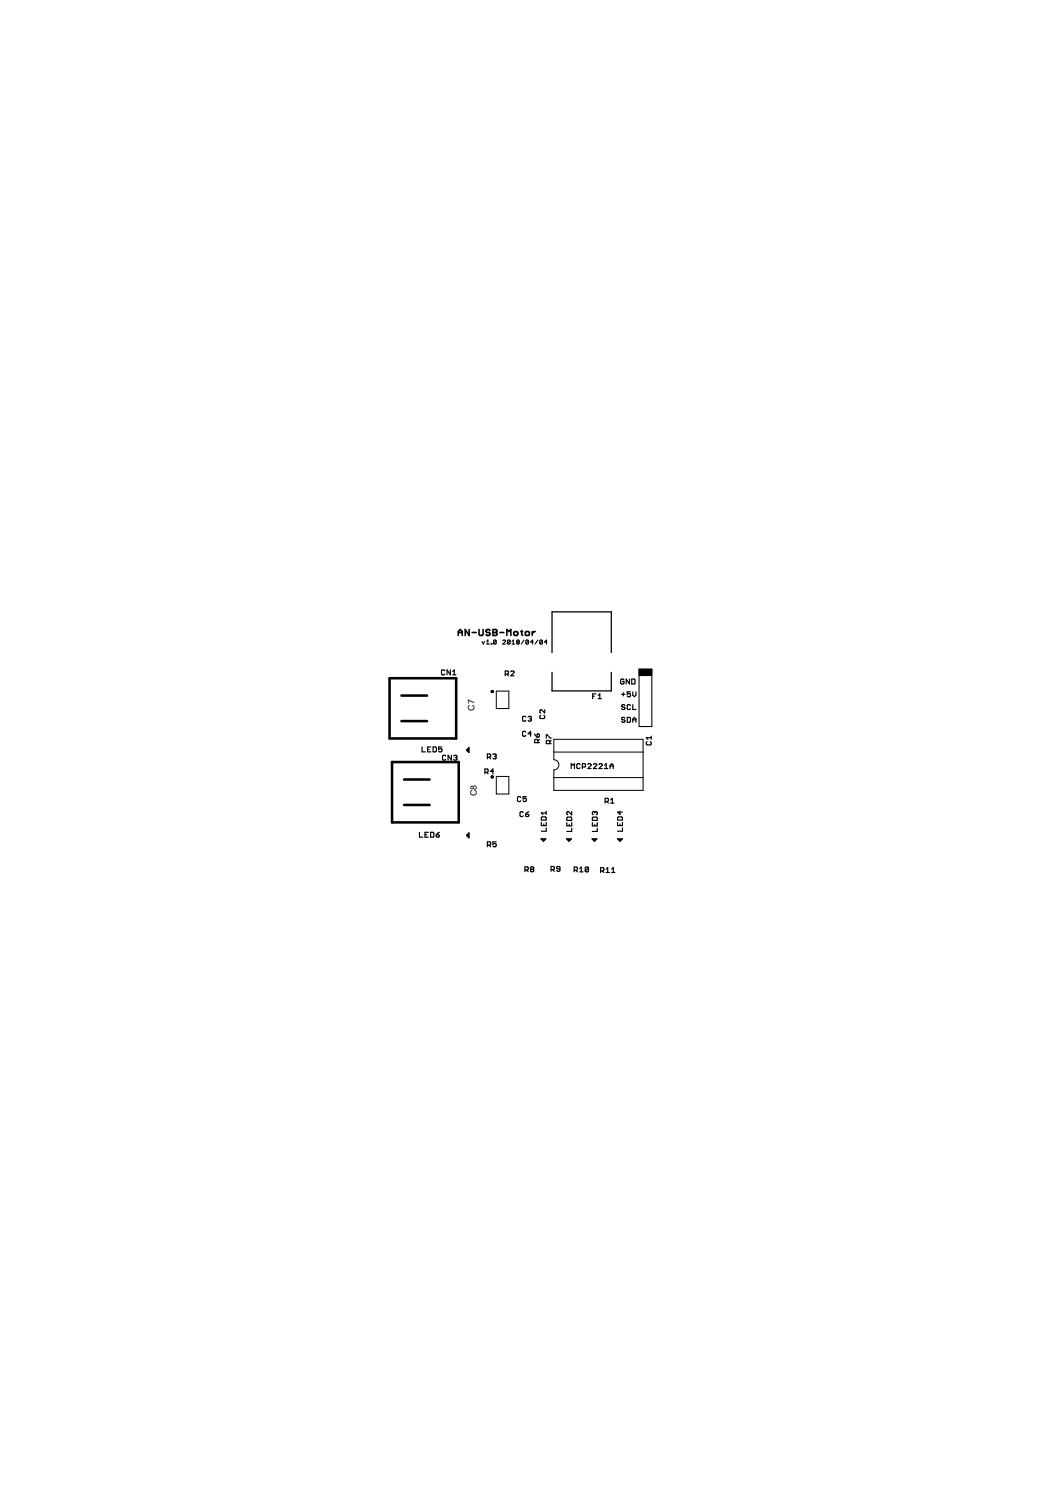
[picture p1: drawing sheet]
<svg xmlns="http://www.w3.org/2000/svg" width="210mm" height="297mm" viewBox="0 0 210 297" stroke-linecap="round" stroke-linejoin="round" font-family="sans-serif">
<defs><g id="words">
<g font-size="2">
<text x="94.4" y="141.4" transform="rotate(-90 94.4 141.4)">C7</text>
<text x="94.9" y="158.4" transform="rotate(-90 94.9 158.4)">C8</text>
</g>
</g></defs>
<g fill="none" stroke="#000" stroke-width=".23">
<path d="M88.5 133.5l-.2-.2h-.3l-.2 .2v.6l.2 .2h.3l.2-.2M89.6 133.3v1l-.7-1v1M90.1 134.3h.6M90.1 133.6l.3-.3v1M100.5 134.1h.5l.2-.1v-.4l-.2-.1h-.5v1M100.9 134.1l.3 .4M101.6 133.6l.2-.1 .5 .1v.2l-.7 .7h.7M117.9 138.5h.3M118.6 138h-.7v1M119 138.4l.3-.4v1M119 139h.7M123.7 138.1h.6"/>
<path d="M124 137.8v.7M124.1 135.3l-.1-.2h-.3l-.2 .2v.6l.5 .2 .1-.2v-.3h-.3M125.2 135.1v1l-.6-1v1M125.4 137.6h-.6v.5l.5-.1 .1 .5-.1 .1h-.4l-.1-.1M125.7 135.1h.5l.1 .2v.6l-.1 .2h-.5zM125.9 137.6v.7l.3 .3 .3-.3v-.7M84 148.6v1h.6M85.1 149.1h.3M85.7 148.6h-.6v1h.6M86.2 148.6h.5l.1 .2v.6l-.1 .2h-.5zM87.9 148.6h-.6v.5l.3-.2 .3 .2v.3l-.1 .2h-.4l-.1-.2M88.7 150.4l-.2-.1h-.3l-.1 .1v.7l.1 .1 .5-.1"/>
<path d="M89.8 150.3v.9l-.6-.9v.9M90.3 150.4l.1-.1h.3l.2 .1-.2 .3M90.6 150.7h.1M90.7 150.7l.2 .2-.2 .3-.4-.1M96.5 153.6h.5l.1-.1-.1-.5h-.5v1M96.8 153.6l.3 .4M97 150.6h.5l.1-.1v-.3l-.1-.2h-.5v1M97.3 150.6l.3 .4M98.1 150.2l.5-.2 .1 .2-.1 .3M98.2 153.5h-.6l.5-.5v1M98.4 150.5h.2M98.6 150.5l.1 .1-.1 .4h-.4l-.1-.2"/>
<path d="M103.6 158.7l-.2-.2h-.3l-.1 .2v.6l.1 .2h.3l.2-.2M104.6 142.7l-.1-.2-.5 .2v.6l.1 .2h.4l.1-.2M104.6 145.7l-.1-.2h-.4l-.1 .2v.6l.1 .2 .5-.2M104.7 158.5h-.6v.5l.5-.2 .1 .5-.1 .2h-.4l-.1-.2M105.1 142.7l.5-.2 .1 .2-.1 .3M105.4 143h.2M105.6 143l.1 .2-.1 .3h-.4l-.1-.2M105.7 146h-.6l.5-.5v1M106.4 146l.4 .7M107 147.8v-.5l-.2-.2h-.3l-.1 .2v.5h.9M107 146l.3 .2v.3l-.1 .2h-.4v-.5zM107.3 147.1l-.3 .3"/>
<path d="M107.6 142.3l-.2 .2v.3l.2 .2h.6l.2-.2v-.3l-.2-.2M108.4 141.2v.7l-.7-.7-.3 .2v.3l.2 .2M108.7 146.9v-.7l1 .7M109.3 148v-.5l-.1-.2-.5 .2v.5h1M109.7 147.3l-.4 .3M113.6 152.9v-1l.4 .4 .3-.4v1M115.4 152.1l-.2-.2h-.3l-.1 .2v.6l.1 .2h.3l.2-.2M115.9 152.6h.5l.1-.2-.1-.5h-.5v1M117 152.1l.1-.2h.4l.1 .2-.6 .8h.6M118.1 152.1l.1-.2h.4l.1 .2-.6 .8h.6M119.2 152.1l.1-.2h.4l.1 .2-.6 .8h.6M120.3 152.9h.6"/>
<path d="M120.3 152.3l.3-.4v1M120.4 159.5h.5l.2-.2v-.3l-.2-.2h-.5v1M120.7 159.5l.4 .3M121.4 152.9v-.6l.3-.4 .3 .4v.6M121.4 152.4h.6M121.5 159.2l.3-.4v1M121.5 159.8h.7M124.3 140.4l-.1-.2h-.4l-.1 .2 .1 .3h.4l.1 .1-.1 .4h-.4l-.1-.2M124.3 142.9l-.1-.2h-.4l-.1 .2 .1 .3h.4l.1 .2-.1 .3h-.4l-.1-.2M124.8 142.7h.5l.1 .2v.6l-.1 .2h-.5zM125.4 140.4l-.1-.2h-.4l-.1 .2v.6l.1 .2h.4l.1-.2M125.9 140.2v1h.6"/>
<path d="M125.9 143.7v-.7l.3-.3 .3 .3v.7M125.9 143.2h.6M128.7 147.6l-.1 .1 .1 .5h.7l.2-.2v-.3l-.2-.1M129.6 146.5v.6M129.6 146.8h-1l.3 .3M83.5 165.6v1h.6M84.6 166.1h.3M85.2 165.6h-.6v1h.6M85.7 165.6h.5l.1 .2v.6l-.1 .2h-.5zM86.8 166.1h.5l.1 .3-.5 .2zM87.4 165.6l-.6 .5M97 168.1h.5l.1-.1v-.4l-.1-.1h-.5v1"/>
<path d="M97.3 168.1l.3 .4M98.7 167.5h-.6v.5l.3-.2 .3 .2v.3l-.1 .2h-.4l-.1-.2M104.1 161.6l-.2-.1-.4 .1v.7l.1 .2 .5-.2M104.4 173.1h.5l.2-.1v-.4l-.2-.1h-.5v.9M104.6 162h.5l.1 .3-.5 .2-.1-.2zM104.8 173.1l.3 .3M105.2 161.5l-.6 .5M105.7 173l-.1 .1 .1 .3h.3l.2-.1-.2-.3M105.7 173l-.1-.2 .1-.3 .5 .1-.2 .4M105.7 173h.3M107.7 162.7l.2-.2h.6l.2 .2v.5h-1zM107.7 163.6v.7h1v-.7"/>
<path d="M108.2 163.9v.4M108.7 161.4v.7M108.7 164.7v.7h-1M108.7 161.7h-1l.3 .4M109.6 173h.5l.2-.5-.2-.1h-.5v1M110 173l.3 .4M111.4 172.9h-.5l-.2-.2 .2-.3 .5 .1v.7l-.2 .2h-.3l-.2-.2M112.8 162.7l.1-.1h.7l.1 .1v.5h-.9zM112.8 163.7v.6h.9v-.6M113.3 164v.3M113.7 164.8v.6h-.9M113.7 161.5v.6l-.6-.6-.3 .1v.3l.1 .2"/>
<path d="M114.2 173.1h.5l.2-.1v-.3l-.2-.2h-.5v1M114.6 173.1l.3 .4M115.3 173.5h.7M115.3 172.8l.4-.3v1M117.1 172.7v.6l-.2 .2-.5-.2M117.1 172.7l-.2-.2-.5 .2v.6M117.1 172.7l-.7 .6M117.9 163.7v.6h.9v-.6M117.9 162.7l.1-.1h.7l.1 .1v.5h-.9zM118.3 161.6l-.1-.1-.3 .1v.3l.1 .2M118.3 161.6l.2-.1 .3 .1v.3l-.1 .2M118.3 161.6v.2"/>
<path d="M118.3 164v.3M118.8 164.8v.6h-.9M119.5 173.3h.5l.1-.2v-.3l-.1-.2h-.5v1M119.8 173.3l.3 .3M120.6 172.9l.3-.3v1M120.6 173.6h.6M121.7 172.9l.3-.3v1M121.7 173.6h.6M122.9 163.6v.7h.9v-.7M122.9 162.7l.1-.2h.7l.1 .2v.5h-.9zM123.4 161.4v.7l-.5-.5h.9M123.4 163.9v.4"/>
<path d="M123.8 164.7v.7h-.9"/>
</g>
<g fill="none" stroke="#000" stroke-width=".32">
<path d="M91.2 126.4v-.8l.4-.4 .4 .4v.8M91.2 125.8h.8M93.3 125.2v1.2l-.7-1.2v1.2M93.9 125.8h.8M95.3 125.2v1l.2 .2h.4l.2-.2v-1M97.5 125.4l-.2-.2h-.4l-.2 .2 .2 .4h.4l.2 .2-.2 .4h-.4l-.2-.2M98.1 125.8h.6M98.1 125.2h.6l.2 .2-.2 .4 .2 .4-.2 .2h-.6zM99.5 125.8h.7M100.8 126.4v-1.2l.4 .4 .4-.4v1.2M102.2 125.8l.2-.2h.4l.2 .2v.4l-.2 .2h-.4l-.2-.2zM103.6 125.6h.4"/>
<path d="M103.8 125.4v.8l.2 .2M104.5 125.8l.2-.2h.4l.2 .2v.4l-.2 .2h-.4l-.2-.2zM105.9 125.6v.8M106.5 125.6h-.2l-.4 .4"/>
</g>
<g fill="none" stroke="#000" stroke-width=".21">
<path d="M95.9 127.6l.3 .5 .2-.5M96.8 127.6l.3-.3v.8M96.8 128.1h.5M97.7 128l.2 .1zM98.7 127.5v.5l-.1 .1-.4-.1M98.7 127.5l-.4-.2-.1 .7M98.7 127.5l-.5 .5M100 127.5l.2-.2 .4 .2-.6 .6h.6M101.5 127.5v.5l-.2 .1-.4-.1M101.5 127.5l-.4-.2-.2 .2v.5M101.5 127.5l-.6 .5M101.9 128.1h.5"/>
<path d="M101.9 127.6l.2-.3v.8M102.9 127.7l-.1 .2 .1 .2 .4-.1-.1-.3M102.9 127.7l-.1-.1 .1-.3 .4 .2-.1 .2M102.9 127.7h.3M104.2 127.3l-.5 .8M105.2 127.5v.5l-.2 .1-.4-.1M105.2 127.5l-.4-.2-.2 .2v.5M105.2 127.5l-.6 .5M106.1 127.7h-.5l.4-.4v.8M107 127.3l-.5 .8M107.9 127.5v.5l-.1 .1-.4-.1M107.9 127.5l-.4-.2-.1 .7"/>
<path d="M107.9 127.5l-.5 .5M108.8 127.7h-.5l.4-.4v.8M127.1 133.1h2.6v11.4h-2.6z"/>
</g>
<g fill="none" stroke="#000" stroke-width=".2">
<path d="M97.7 137.6v.1M97.7 137.6h.4M97.7 137.7h.1M97.7 137.7h.4M97.8 137.5h.3M97.8 137.7v.1M97.8 137.5l-.1 .1M97.8 137.8h.1M97.8 137.4v.1M97.8 137.8h.2M97.9 137.4l.2 .1M97.9 137.4h-.1"/>
<path d="M98 137.8h.1M98.1 137.5v.2M98.1 137.7l-.1 .1M98.7 137.5h2.5v3.5h-2.5zM92.9 149.3h.4M92.9 149.2h.4M92.9 149.4h.4M92.9 149.1h.4M93 149.5h.3M93 149h.3M93.1 149.6h.2M93.1 148.9h.2"/>
<path d="M93.2 149.6h.1M93.2 148.8h.1M93.3 148.7v1l-.5-.5zM97.7 154.6l.1 .1M97.7 154.6h.4M97.7 154.5v.1M97.7 154.5h.4M97.8 154.7h.3M97.8 154.4h.3M97.8 154.4l-.1 .1M97.9 154.4h-.1M98 154.4h.1"/>
<path d="M98.1 154.4v.1M98.1 154.5h.1M98.1 154.5a.22 .22 0 0 1-.1 .3 .22 .22 0 0 1-.2-.1M98.7 154.5h2.5v3.5h-2.5zM110.2 147.1h17.8v10.1h-17.8v-4a1.02 1.02 0 0 0 1-1 1.02 1.02 0 0 0-1-1zM110.2 149.6h17.8M110.2 154.7h17.8M92.8 166.2h.5M92.9 166.3h.4M92.9 166.1h.4M93 166h.3M93 166.4h.3"/>
<path d="M93.1 166.5h.2M93.1 165.9h.2M93.2 165.8h.1M93.2 166.6h.1M93.3 166.7h.1M93.3 165.7h.1M93.3 165.7v1l-.5-.5zM107.6 166.9h1l-.5 .5zM107.7 167h.8M107.8 167.1h.6M107.9 167.2h.5M108 167.3h.2"/>
<path d="M108.1 167.3h.1M112.7 166.9h1l-.5 .5zM112.8 167h.8M112.9 167.1h.6M113 167.2h.4M113.1 167.3h.2M113.2 167.3h.1M117.8 166.9h1l-.5 .5zM117.9 167h.8M117.9 167.1h.7M118 167.2h.5M118.1 167.3h.3"/>
<path d="M118.2 167.3h.1M122.8 166.9h1l-.5 .5zM122.9 167h.9M123 167.1h.7M123.1 167.2h.5M123.2 167.3h.3M123.3 167.3h.1"/>
</g>
<path d="M109.8 129.8v-8.1h11.8v8.1M109.8 133.8v3.7h11.8v-3.7" fill="none" stroke="#000" stroke-width=".25"/>
<path d="M127.1 133.1h2.6v1.3h-2.6z" fill="#000" stroke="#000" stroke-width=".2"/>
<path d="M77.5 134.9h13.3v12h-13.3zM79.9 138.4h5.1M78 151.6h13.3v12h-13.3zM79.9 143.5h5.1M80.4 155.1h5.1M80.4 160.1h5.1" fill="none" stroke="#000" stroke-width=".51"/>
<use href="#words"/>
</svg>
